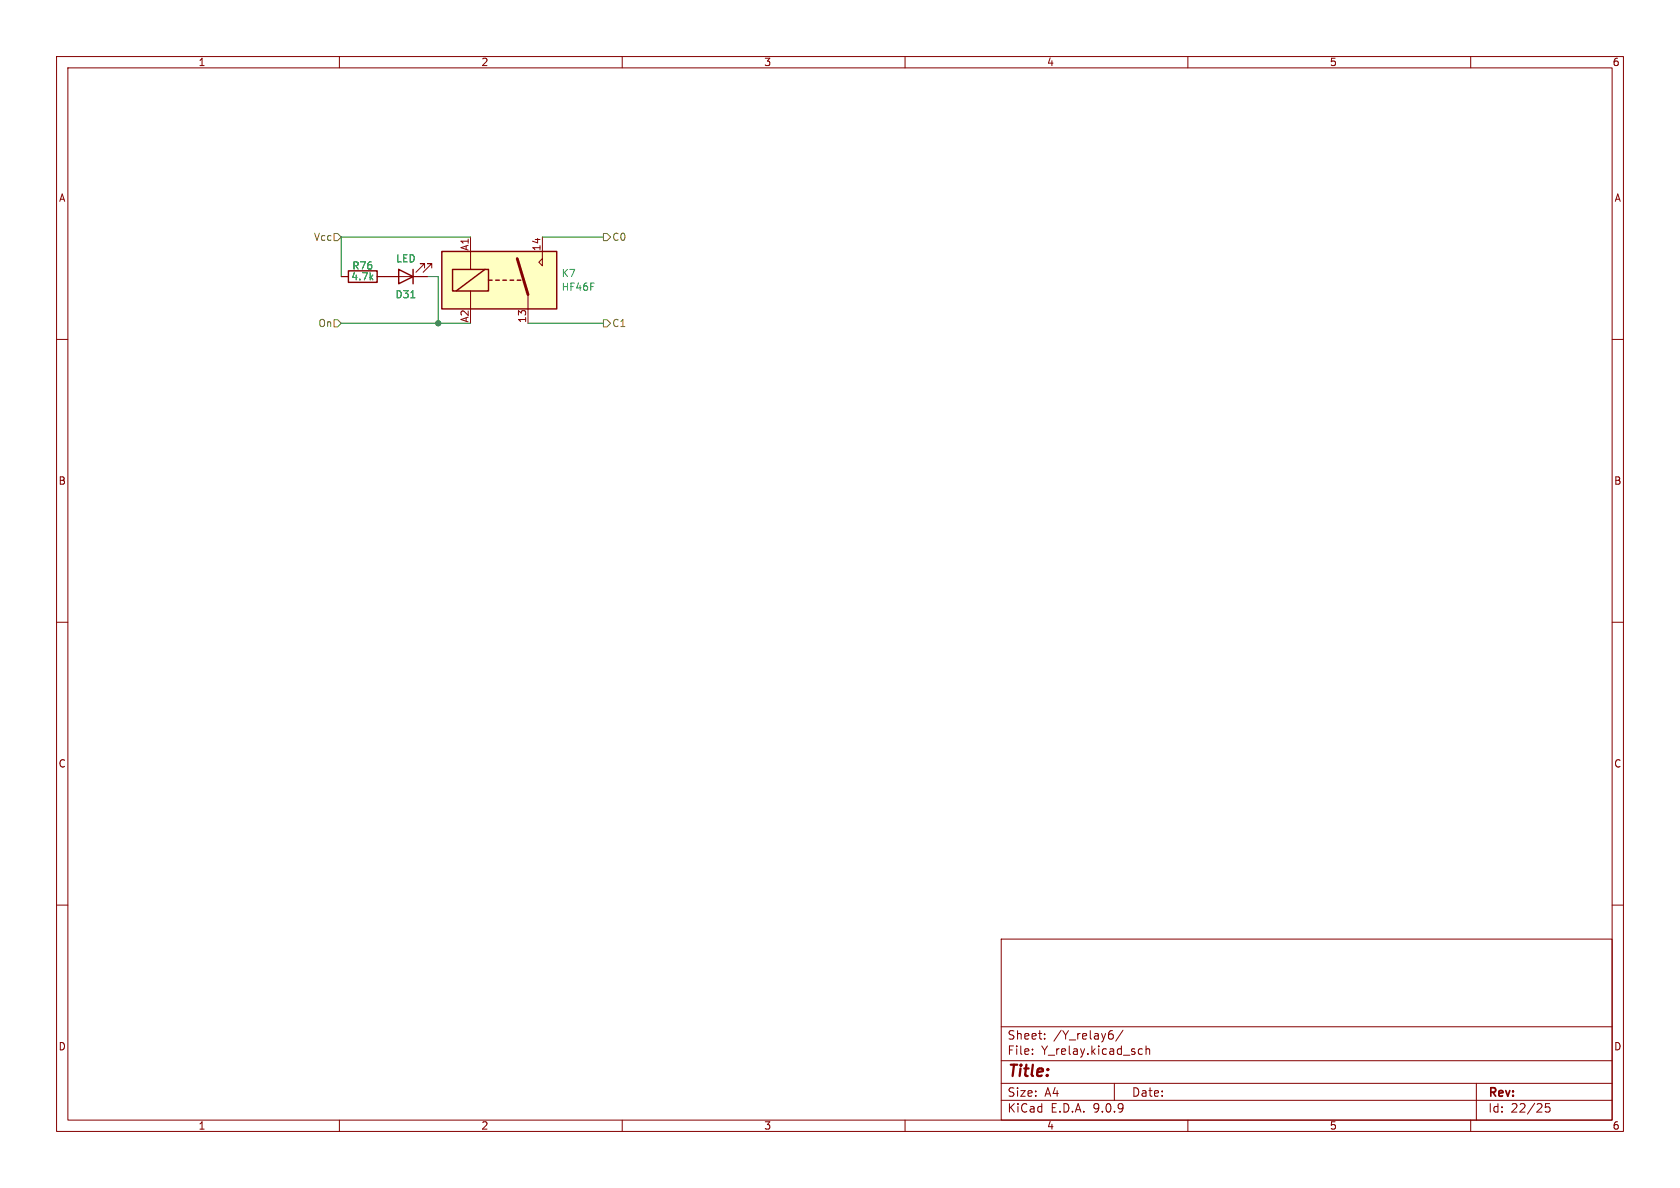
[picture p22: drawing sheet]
<svg xmlns="http://www.w3.org/2000/svg" width="297mm" height="210mm" viewBox="0 0 297 210" stroke-linecap="round" stroke-linejoin="round" font-family="sans-serif">
<defs><g id="words">
<text font-size="2.8" fill="#840000" x="178" y="190.9">Title:</text>
<g font-size="2.1" fill="#840000">
<text x="178" y="184">Sheet:</text>
<text x="186.2" y="184">/Y_relay6/</text>
<text x="178" y="186.7">File:</text>
<text x="184.1" y="186.7">Y_relay.kicad_sch</text>
<text x="178" y="196.9">KiCad</text>
<text x="178" y="194.1">Size:</text>
<text x="184.7" y="194.1">A4</text>
<text x="185.7" y="196.9">E.D.A.</text>
<text x="193.3" y="196.9">9.0.9</text>
<text x="200" y="194.1">Date:</text>
<text x="263" y="194.3">Rev:</text>
<text x="263" y="196.9">Id:</text>
<text x="267.1" y="196.9">22/25</text>
</g>
<g font-size="1.8" fill="#840000">
<text x="35" y="11.9">1</text>
<text x="85" y="11.9">2</text>
<text x="135" y="11.9">3</text>
<text x="185" y="11.9">4</text>
<text x="235" y="11.9">5</text>
<text x="285" y="11.9">6</text>
<text x="10.3" y="35.9">A</text>
<text x="285.3" y="35.9">A</text>
<text x="82.9" y="44.4" transform="rotate(-90 82.9 44.4)">A1</text>
<text x="95.6" y="44.5" transform="rotate(-90 95.6 44.5)">14</text>
<text x="82.9" y="57.1" transform="rotate(-90 82.9 57.1)">A2</text>
<text x="93.1" y="57.2" transform="rotate(-90 93.1 57.2)">13</text>
<text x="10.3" y="85.9">B</text>
<text x="285.3" y="85.9">B</text>
<text x="10.3" y="135.9">C</text>
<text x="285.3" y="135.9">C</text>
<text x="10.3" y="185.9">D</text>
<text x="285.3" y="185.9">D</text>
<text x="35" y="199.9">1</text>
<text x="85" y="199.9">2</text>
<text x="135" y="199.9">3</text>
<text x="185" y="199.9">4</text>
<text x="235" y="199.9">5</text>
<text x="285" y="199.9">6</text>
</g>
<g font-size="1.8" fill="#848400">
<text x="55.4" y="42.8">Vcc</text>
<text x="108.1" y="42.8">C0</text>
<text x="56.2" y="58">On</text>
<text x="108.1" y="58">C1</text>
</g>
<g font-size="1.8" fill="#008484">
<text x="62.2" y="47.9">R76</text>
<text x="69.9" y="46.6">LED</text>
<text x="62" y="49.8">4.7k</text>
<text x="69.8" y="52.9">D31</text>
<text x="99.2" y="49.2">K7</text>
<text x="99.2" y="51.6">HF46F</text>
</g>
</g></defs>
<g fill="none" stroke="#840000" stroke-width=".18">
<path d="M10 10h277v190h-277zM12 12h273v186h-273zM60 10v2M110 10v2M160 10v2M210 10v2M260 10v2M10 60h2M285 60h2M10 110h2M285 110h2M10 160h2"/>
<path d="M177 166h108v32h-108zM285 160h2M60 198v2M110 198v2M160 198v2M177 194.5h108M177 191.5h108M177 187.5h108M177 181.5h108M182.5 186.3v.1M182.5 185.5v.1M184.7 183.6v.1"/>
<path d="M184.7 182.8v.1M196.2 182.8h.5l.1 .3-.1 .5-.5 .1M196.4 182.2h.3M197 191.5v3M198.5 182.1l-1.3 2M201.5 185.4l.5 .1M202 186.3l-.5 .1M202.6 185.5l.2-.1 .4 .1v.9M202.6 184.9v1.5M210 198v2M260 198v2M261 191.5v6.5"/>
<path d="M274 195.1h-.8v.7l.2-.1h.5l.1 .3v.5l-.3 .1-.5-.1"/>
</g>
<path d="M78.1 44.5h20.3v10.1h-20.3z" fill="#ffffc2"/>
<path d="M60.3 48.9h1.3M66.7 48.9h8.9M75.1 47.4v-.8h-.8h.8l-1.6 1.5M76.3 47.4v-.8h-.7h.7l-1.5 1.5M83.2 41.9v5.7M83.2 51.4v3.2M93.3 52.1v5.1M95.9 41.9v5.1l-.7-.6 .7-.7" fill="none" stroke="#840000" stroke-width=".18"/>
<path d="M61.6 47.9h5.1v2h-5.1zM70.5 47.6l2.5 1.3-2.5 1.3zM73 47.6v2.6M78.1 44.5h20.3v10.1h-20.3zM80 47.6h6.4v3.8h-6.4zM85.7 47.6l-5.1 3.8M86.4 49.5h.6M87.6 49.5h.7M88.9 49.5h.6M90.2 49.5h.6M91.4 49.5h.7" fill="none" stroke="#840000" stroke-width=".25"/>
<path d="M91.4 45.7l1.9 6.4" fill="none" stroke="#840000" stroke-width=".51"/>
<path d="M72.6 52.6h.8" fill="none" stroke="#008484" stroke-width=".18"/>
<path d="M59.1 41.3h.6l.6 .6-.6 .6h-.6zM59.1 56.5h.6l.6 .7-.6 .6h-.6zM106.7 41.3h.6l.6 .6-.6 .6h-.6zM106.7 56.5h.6l.6 .7-.6 .6h-.6z" fill="none" stroke="#848400" stroke-width=".18"/>
<path d="M60.3 57.2h22.9M75.6 48.9h1.9v8.3M83.2 41.9h-22.9v7M93.3 57.2h13.4M95.9 41.9h10.8" fill="none" stroke="#008400" stroke-width=".18"/>
<circle cx="77.5" cy="57.2" r=".46" fill="#008400" stroke="#008400" stroke-width=".18"/>
<use href="#words"/>
</svg>
